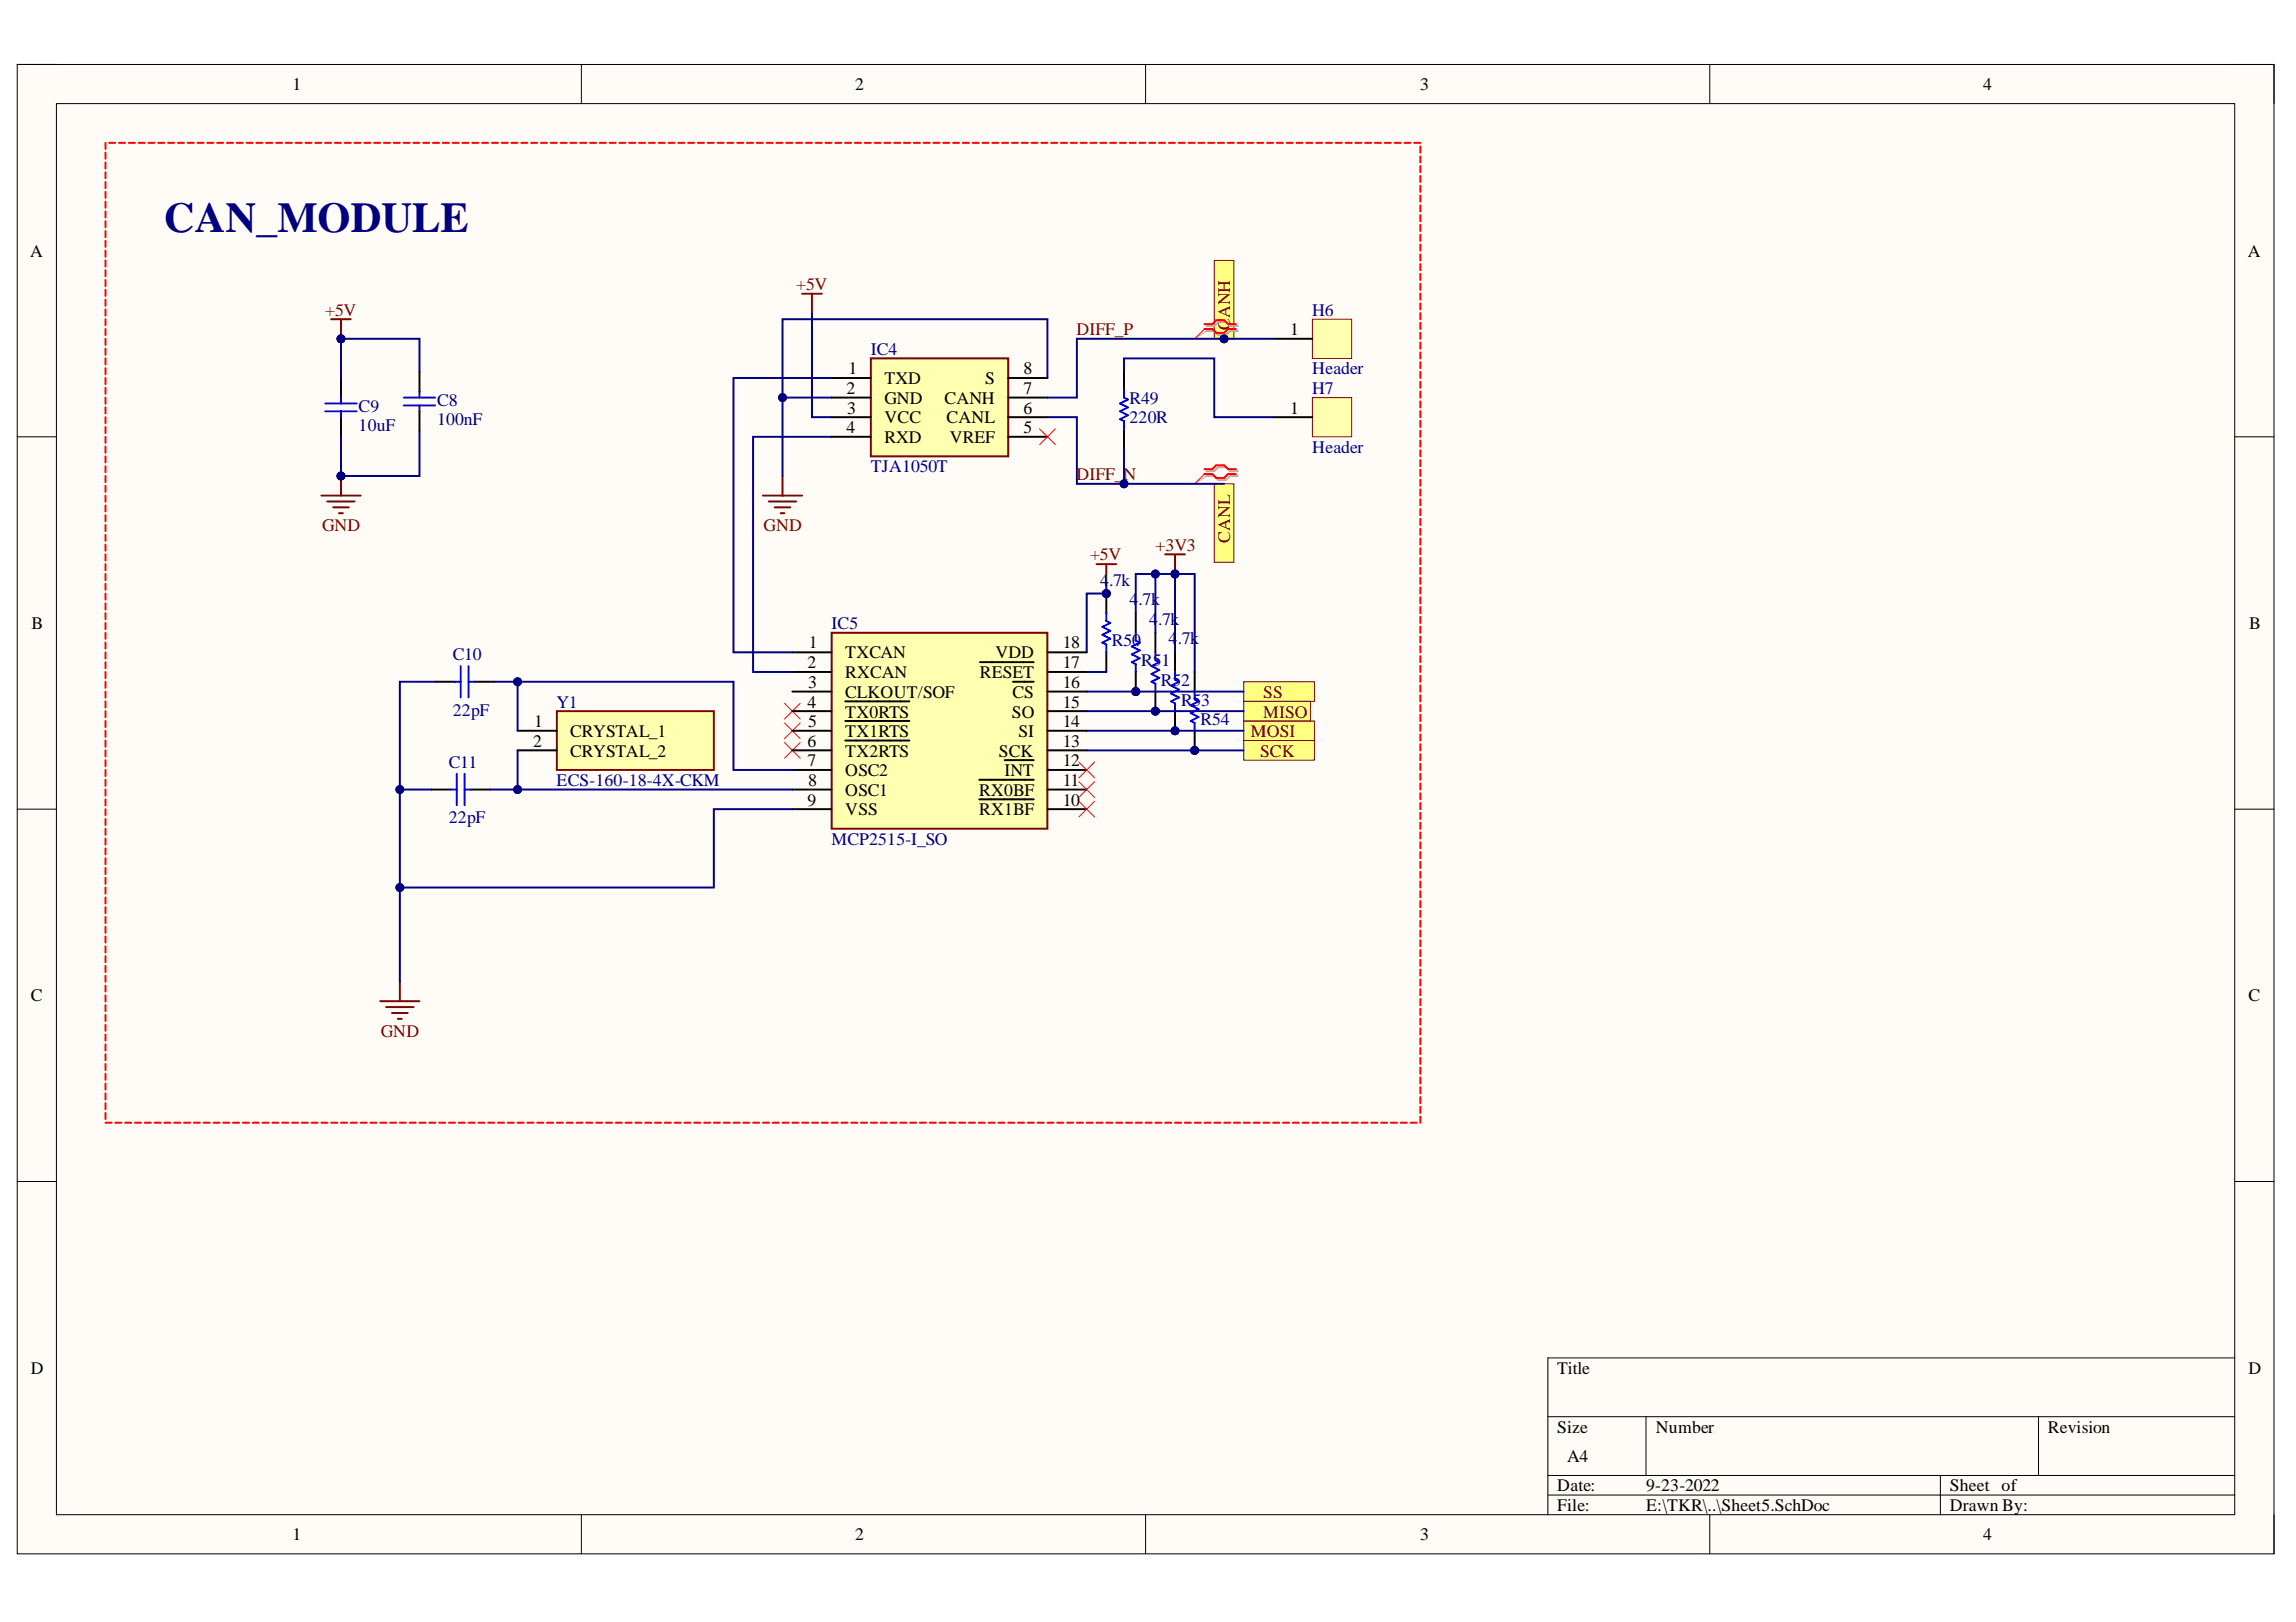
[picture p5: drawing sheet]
<svg xmlns="http://www.w3.org/2000/svg" width="297mm" height="210mm" viewBox="0 0 297 210" stroke-linecap="round" stroke-linejoin="round" font-family="sans-serif">
<defs><g id="words">
<text font-size="5.5" fill="#000080" x="21.2" y="30">CAN_MODULE</text>
<g font-size="2.3">
<text x="37.9" y="11.6">1</text>
<text x="110.6" y="11.6">2</text>
<text x="183.7" y="11.6">3</text>
<text x="256.6" y="11.6">4</text>
<text x="3.9" y="33.3">A</text>
<text x="290.8" y="33.3">A</text>
<text x="166.9" y="43.4">1</text>
<text x="109.5" y="51">2</text>
<text x="109.6" y="53.5">3</text>
<text x="109.8" y="48.5">1</text>
<text x="114.4" y="49.7">TXD</text>
<text x="114.4" y="52.3">GND</text>
<text x="122.2" y="52.3">CANH</text>
<text x="127.4" y="49.7">S</text>
<text x="132.4" y="48.5">8</text>
<text x="132.4" y="51">7</text>
<text x="132.4" y="53.5">6</text>
<text x="166.9" y="53.5">1</text>
<text x="109.5" y="56.1">4</text>
<text x="114.4" y="54.8">VCC</text>
<text x="114.4" y="57.3">RXD</text>
<text x="122.5" y="54.8">CANL</text>
<text x="122.9" y="57.3">VREF</text>
<text x="132.4" y="56.1">5</text>
<text x="4.1" y="81.4">B</text>
<text x="104.6" y="83.9">1</text>
<text x="137.5" y="83.9">18</text>
<text x="291" y="81.4">B</text>
<text x="104.5" y="86.4">2</text>
<text x="104.5" y="89.1">3</text>
<text x="109.4" y="85.2">TXCAN</text>
<text x="109.4" y="87.7">RXCAN</text>
<text x="126.8" y="87.7">RESET</text>
<text x="128.8" y="85.2">VDD</text>
<text x="137.5" y="86.4">17</text>
<text x="137.5" y="89.1">16</text>
<text x="69.1" y="94.1">1</text>
<text x="73.8" y="95.4">CRYSTAL_1</text>
<text x="104.5" y="91.6">4</text>
<text x="104.5" y="94.1">5</text>
<text x="109.4" y="90.3">CLKOUT/SOF</text>
<text x="109.4" y="92.9">TX0RTS</text>
<text x="109.4" y="95.4">TX1RTS</text>
<text x="130.9" y="92.9">SO</text>
<text x="131" y="90.3">CS</text>
<text x="131.7" y="95.4">SI</text>
<text x="137.5" y="91.6">15</text>
<text x="137.5" y="94.1">14</text>
<text x="69" y="96.7">2</text>
<text x="73.8" y="97.9">CRYSTAL_2</text>
<text x="104.5" y="96.7">6</text>
<text x="104.5" y="99.2">7</text>
<text x="104.5" y="101.7">8</text>
<text x="109.4" y="97.9">TX2RTS</text>
<text x="109.4" y="100.5">OSC2</text>
<text x="129.2" y="97.9">SCK</text>
<text x="130" y="100.5">INT</text>
<text x="137.5" y="96.7">13</text>
<text x="137.5" y="99.2">12</text>
<text x="137.5" y="101.7">11</text>
<text x="104.5" y="104.3">9</text>
<text x="109.4" y="103">OSC1</text>
<text x="109.4" y="105.5">VSS</text>
<text x="126.7" y="103">RX0BF</text>
<text x="126.7" y="105.5">RX1BF</text>
<text x="137.5" y="104.3">10</text>
<text x="4" y="129.6">C</text>
<text x="290.9" y="129.6">C</text>
<text x="4" y="177.8">D</text>
<text x="201.5" y="177.8">Title</text>
<text x="290.9" y="177.8">D</text>
<text x="201.5" y="185.4">Size</text>
<text x="214.2" y="185.4">Number</text>
<text x="264.9" y="185.4">Revision</text>
<text x="202.7" y="189.2">A4</text>
<text x="201.5" y="193">Date:</text>
<text x="201.5" y="195.5">File:</text>
<text x="213" y="193">9-23-2022</text>
<text x="213" y="195.5">E:\TKR\..\Sheet5.SchDoc</text>
<text x="252.3" y="193">Sheet of</text>
<text x="252.3" y="195.5">Drawn By:</text>
<text x="37.9" y="199.3">1</text>
<text x="110.6" y="199.3">2</text>
<text x="183.7" y="199.3">3</text>
<text x="256.6" y="199.3">4</text>
</g>
<g font-size="2.3" fill="#800000">
<text x="42.1" y="40.9">+5V</text>
<text x="103" y="37.6">+5V</text>
<text x="139.3" y="43.4">DIFF_P</text>
<text x="159.1" y="42.7" transform="rotate(-90 159.1 42.7)">CANH</text>
<text x="139.3" y="62.1">DIFF_N</text>
<text x="41.7" y="68.7">GND</text>
<text x="98.8" y="68.7">GND</text>
<text x="149.5" y="71.2">+3V3</text>
<text x="159.1" y="70.2" transform="rotate(-90 159.1 70.2)">CANL</text>
<text x="141" y="72.5">+5V</text>
<text x="161.8" y="95.4">MOSI</text>
<text x="163.4" y="90.3">SS</text>
<text x="163.4" y="92.9">MISO</text>
<text x="163" y="97.9">SCK</text>
<text x="49.3" y="134.1">GND</text>
</g>
<g font-size="2.3" fill="#000080">
<text x="169.8" y="40.9">H6</text>
<text x="112.6" y="45.9">IC4</text>
<text x="46.4" y="53.3">C9</text>
<text x="56.5" y="52.5">C8</text>
<text x="146.1" y="52.3">R49</text>
<text x="169.8" y="48.5">Header</text>
<text x="169.8" y="51">H7</text>
<text x="46.4" y="55.8">10uF</text>
<text x="56.5" y="55">100nF</text>
<text x="146.1" y="54.8">220R</text>
<text x="169.8" y="58.6">Header</text>
<text x="112.6" y="61.1">TJA1050T</text>
<text x="142.3" y="75.8">4.7k</text>
<text x="107.6" y="81.4">IC5</text>
<text x="143.8" y="83.7">R50</text>
<text x="146.1" y="78.3">4</text>
<text x="147.3" y="78.3">.7k</text>
<text x="148.6" y="80.9">4</text>
<text x="149.8" y="80.9">.7k</text>
<text x="151.2" y="83.4">4</text>
<text x="152.4" y="83.4">.7k</text>
<text x="58.6" y="85.4">C10</text>
<text x="147.6" y="86.2">R51</text>
<text x="150.2" y="88.8">R52</text>
<text x="58.6" y="92.6">22pF</text>
<text x="72" y="91.6">Y1</text>
<text x="152.8" y="91.3">R53</text>
<text x="155.3" y="93.9">R54</text>
<text x="58.1" y="99.4">C11</text>
<text x="72" y="101.7">ECS-160-18-4X-CKM</text>
<text x="58.1" y="106.5">22pF</text>
<text x="107.6" y="109.3">MCP2515-I_SO</text>
</g>
</g></defs>
<path d="M2.2 8.3h292v192.8h-292z" fill-rule="evenodd" fill="#fffcf8"/>
<path d="M2.2 8.3h292v192.8h-292z" fill="none" stroke="#000" stroke-width=".13"/>
<path d="M7.3 13.4h281.8v182.6h-281.8z" fill-rule="evenodd" fill="#fffcf8"/>
<g fill="none" stroke="#000" stroke-width=".13">
<path d="M2.2 8.3h5.1M7.3 13.4h281.8v182.6h-281.8zM75.2 8.3v5.1M148.2 8.3v5.1M221.2 8.3v5.1M289.1 8.3h5.1v5.1M2.2 56.5h5.1M289.1 56.5h5.1M2.2 104.7h5.1M289.1 104.7h5.1M2.2 152.9h5.1M289.1 152.9h5.1"/>
<path d="M289.1 175.7h-88.8v20.3M75.2 196v5.1M148.2 196v5.1M200.3 183.3h88.8M200.3 190.9h88.8M200.3 193.5h88.8M212.9 183.3v7.6M221.2 196v5.1M251 190.9v5.1M263.7 183.3v7.6M294.2 196v5.1"/>
</g>
<path d="M41.6 64.1h5.1M42.3 64.9h3.6M43.1 65.7h2M43.9 66.4h.5M44.1 61.6v2.5" fill="none" stroke="#800000" stroke-width=".25"/>
<circle cx="44.1" cy="61.6" r=".51" fill="#000080"/>
<circle cx="44.1" cy="61.6" r=".51" fill="none" stroke="#000080" stroke-width=".13"/>
<path d="M103.8 38h2.5M105 38v2.5M42.8 41.3h2.6M44.1 41.3v2.5M141.9 73h2.5M143.1 73v2.5M49.2 129.6h5.1M50 130.3h3.5M50.7 131.1h2M51.5 131.8h.5M51.7 127v2.6" fill="none" stroke="#800000" stroke-width=".25"/>
<circle cx="44.1" cy="43.8" r=".51" fill="#000080"/>
<circle cx="44.1" cy="43.8" r=".51" fill="none" stroke="#000080" stroke-width=".13"/>
<path d="M160.9 88.2h9.1v2.6h-9.1z" fill-rule="evenodd" fill="#ffff80"/>
<path d="M160.9 88.2h9.1v2.6h-9.1z" fill="none" stroke="#800000" stroke-width=".13"/>
<path d="M160.9 95.8h9.1v2.6h-9.1z" fill-rule="evenodd" fill="#ffff80"/>
<path d="M160.9 95.8h9.1v2.6h-9.1z" fill="none" stroke="#800000" stroke-width=".13"/>
<path d="M160.9 93.3h9.1v2.5h-9.1z" fill-rule="evenodd" fill="#ffff80"/>
<path d="M160.9 93.3h9.1v2.5h-9.1z" fill="none" stroke="#800000" stroke-width=".13"/>
<path d="M160.9 90.8h8.6v2.5h-8.6z" fill-rule="evenodd" fill="#ffff80"/>
<path d="M160.9 90.8h8.6v2.5h-8.6z" fill="none" stroke="#800000" stroke-width=".13"/>
<path d="M157.1 33.7h2.5v10.1h-2.5z" fill-rule="evenodd" fill="#ffff80"/>
<path d="M157.1 33.7h2.5v10.1h-2.5z" fill="none" stroke="#800000" stroke-width=".13"/>
<circle cx="158.4" cy="43.8" r=".51" fill="#000080"/>
<circle cx="158.4" cy="43.8" r=".51" fill="none" stroke="#000080" stroke-width=".13"/>
<path d="M157.1 62.6h2.5v10.2h-2.5z" fill-rule="evenodd" fill="#ffff80"/>
<path d="M157.1 62.6h2.5v10.2h-2.5z" fill="none" stroke="#800000" stroke-width=".13"/>
<path d="M101.5 91l2 2M101.5 93.6l2 2M101.5 96.1l2 2M103.5 91l-2 2M103.5 93.6l-2 2M103.5 96.1l-2 2" fill="none" stroke="#f00" stroke-width=".13"/>
<g fill="none" stroke="#f00" stroke-width=".25">
<path d="M13.6 18.5v.8M13.6 19.8v.7M14.1 18.5h.8M15.4 18.5h.8M16.7 18.5h.8M17.9 18.5h.8M19.2 18.5h.8M20.5 18.5h.8M21.7 18.5h.8M23 18.5h.8M24.3 18.5h.8M25.5 18.5h.8"/>
<path d="M26.8 18.5h.8M28.1 18.5h.8M29.4 18.5h.7M30.6 18.5h.8M31.9 18.5h.8M33.2 18.5h.8M34.4 18.5h.8M35.7 18.5h.8M37 18.5h.8M38.2 18.5h.8M39.5 18.5h.8M40.8 18.5h.8"/>
<path d="M42 18.5h.8M43.3 18.5h.8M44.6 18.5h.8M45.9 18.5h.8M47.1 18.5h.8M48.4 18.5h.8M49.7 18.5h.8M50.9 18.5h.8M52.2 18.5h.8M53.5 18.5h.8M54.7 18.5h.8M56 18.5h.8"/>
<path d="M57.3 18.5h.8M58.6 18.5h.7M59.8 18.5h.8M61.1 18.5h.8M62.4 18.5h.8M63.6 18.5h.8M64.9 18.5h.8M66.2 18.5h.8M67.4 18.5h.8M68.7 18.5h.8M70 18.5h.8M71.2 18.5h.8"/>
<path d="M72.5 18.5h.8M73.8 18.5h.8M75.1 18.5h.7M76.3 18.5h.8M77.6 18.5h.8M78.9 18.5h.8M80.1 18.5h.8M81.4 18.5h.8M82.7 18.5h.8M83.9 18.5h.8M85.2 18.5h.8M86.5 18.5h.8"/>
<path d="M87.8 18.5h.7M89 18.5h.8M90.3 18.5h.8M91.6 18.5h.8M92.8 18.5h.8M94.1 18.5h.8M95.4 18.5h.8M96.6 18.5h.8M97.9 18.5h.8M99.2 18.5h.8M100.4 18.5h.8M101.7 18.5h.8"/>
<path d="M103 18.5h.8M104.3 18.5h.7M105.5 18.5h.8M106.8 18.5h.8M108.1 18.5h.8M109.3 18.5h.8M110.6 18.5h.8M111.9 18.5h.8M113.1 18.5h.8M114.4 18.5h.8M115.7 18.5h.8M116.9 18.5h.8"/>
<path d="M118.2 18.5h.8M119.5 18.5h.8M120.8 18.5h.7M122 18.5h.8M123.3 18.5h.8M124.6 18.5h.8M125.8 18.5h.8M127.1 18.5h.8M128.4 18.5h.8M129.6 18.5h.8M130.9 18.5h.8M132.2 18.5h.8"/>
<path d="M133.4 18.5h.8M134.7 18.5h.8M136 18.5h.8M137.3 18.5h.7M138.5 18.5h.8M139.8 18.5h.8M141.1 18.5h.8M142.3 18.5h.8M143.6 18.5h.8M144.9 18.5h.8M146.1 18.5h.8M147.4 18.5h.8"/>
<path d="M148.7 18.5h.8M149.9 18.5h.8M151.2 18.5h.8M152.5 18.5h.8M153.8 18.5h.8M155 18.5h.8M156.3 18.5h.8M157.6 18.5h.8M158.8 18.5h.8M160.1 18.5h.8M161.4 18.5h.8M162.6 18.5h.8"/>
<path d="M163.9 18.5h.8M165.2 18.5h.8M166.5 18.5h.7M167.7 18.5h.8M169 18.5h.8M170.3 18.5h.8M171.5 18.5h.8M172.8 18.5h.8M174.1 18.5h.8M175.3 18.5h.8M176.6 18.5h.8M177.9 18.5h.8"/>
<path d="M179.1 18.5h.8M180.4 18.5h.8M181.7 18.5h.8M183 18.5h.8M183.8 19v.8M13.6 21v.8M13.6 22.3v.8M13.6 23.6v.7M13.6 24.8v.8M13.6 26.1v.8M13.6 27.4v.8M13.6 28.6v.8"/>
<path d="M13.6 29.9v.8M13.6 31.2v.8M13.6 32.4v.8M13.6 33.7v.8M13.6 35v.8M13.6 36.2v.8M13.6 37.5v.8M13.6 38.8v.8M183.8 20.2v.8M183.8 21.5v.8M183.8 22.8v.8M183.8 24v.8"/>
<path d="M183.8 25.3v.8M183.8 26.6v.8M183.8 27.8v.8M183.8 29.1v.8M183.8 30.4v.8M183.8 31.6v.8M183.8 32.9v.8M183.8 34.2v.8M183.8 35.4v.8M183.8 36.7v.8M183.8 38v.8M183.8 39.3v.7"/>
<path d="M13.6 40v.8M13.6 41.3v.8M13.6 42.6v.8M13.6 43.8v.8M13.6 45.1v.8M13.6 46.4v.8M13.6 47.6v.8M13.6 48.9v.8M13.6 50.2v.8M13.6 51.5v.7M13.6 52.7v.8M13.6 54v.8"/>
<path d="M13.6 55.3v.8M13.6 56.5v.8M13.6 57.8v.8M13.6 59.1v.8M183.8 40.5v.8M183.8 41.8v.8M183.8 43.1v.7M183.8 44.3v.8M183.8 45.6v.8M183.8 46.9v.8M183.8 48.1v.8M183.8 49.4v.8"/>
<path d="M183.8 50.7v.8M183.8 51.9v.8M183.8 53.2v.8M183.8 54.5v.8M183.8 55.7v.8M183.8 57v.8M183.8 58.3v.8M183.8 59.5v.8M13.6 60.3v.8M13.6 61.6v.8M13.6 62.9v.8M13.6 64.1v.8"/>
<path d="M13.6 65.4v.8M13.6 66.7v.8M13.6 67.9v.8M13.6 69.2v.8M13.6 70.5v.8M13.6 71.7v.8M13.6 73v.8M13.6 74.3v.8M13.6 75.5v.8M13.6 76.8v.8M13.6 78.1v.8M13.6 79.4v.7"/>
<path d="M183.8 60.8v.8M183.8 62.1v.8M183.8 63.3v.8M183.8 64.6v.8M183.8 65.9v.8M183.8 67.2v.7M183.8 68.4v.8M183.8 69.7v.8M183.8 71v.7M183.8 72.2v.8M183.8 73.5v.8M183.8 74.8v.8"/>
<path d="M183.8 76v.8M183.8 77.3v.8M183.8 78.6v.8M183.8 79.8v.8M13.6 80.6v.8M13.6 81.9v.8M13.6 83.2v.7M13.6 84.4v.8M13.6 85.7v.8M13.6 87v.8M13.6 88.2v.8M13.6 89.5v.8"/>
<path d="M13.6 90.8v.8M13.6 92v.8M13.6 93.3v.8M13.6 94.6v.8M13.6 95.8v.8M13.6 97.1v.8M13.6 98.4v.8M13.6 99.6v.8M183.8 81.1v.8M183.8 82.4v.8M183.8 83.6v.8M183.8 84.9v.8"/>
<path d="M183.8 86.2v.8M183.8 87.4v.8M183.8 88.7v.8M183.8 90v.8M183.8 91.2v.8M183.8 92.5v.8M183.8 93.8v.8M183.8 95v.8M183.8 96.3v.8M183.8 97.6v.8M183.8 98.9v.7M13.6 100.9v.8"/>
<path d="M13.6 102.2v.8M13.6 103.4v.8M13.6 104.7v.8M13.6 106v.8M13.6 107.2v.8M13.6 108.5v.8M13.6 109.8v.8M13.6 111.1v.7M13.6 112.3v.8M13.6 113.6v.8M13.6 114.9v.8M13.6 116.1v.8"/>
<path d="M13.6 117.4v.8M13.6 118.7v.8M13.6 119.9v.8M183.8 100.1v.8M183.8 101.4v.8M183.8 102.7v.7M183.8 103.9v.8M183.8 105.2v.8M183.8 106.5v.8M183.8 107.7v.8M183.8 109v.8M183.8 110.3v.8"/>
<path d="M183.8 111.5v.8M183.8 112.8v.8M183.8 114.1v.8M183.8 115.3v.8M183.8 116.6v.8M183.8 117.9v.8M183.8 119.1v.8M13.6 121.2v.8M13.6 122.5v.8M13.6 123.7v.8M13.6 125v.8M13.6 126.3v.8"/>
<path d="M13.6 127.5v.8M13.6 128.8v.8M13.6 130.1v.8M13.6 131.3v.8M13.6 132.6v.8M13.6 133.9v.8M13.6 135.1v.8M13.6 136.4v.8M13.6 137.7v.8M13.6 139v.7M183.8 120.4v.8M183.8 121.7v.8"/>
<path d="M183.8 122.9v.8M183.8 124.2v.8M183.8 125.5v.8M183.8 126.8v.7M183.8 128v.8M183.8 129.3v.8M183.8 130.6v.7M183.8 131.8v.8M183.8 133.1v.8M183.8 134.4v.8M183.8 135.6v.8M183.8 136.9v.8"/>
<path d="M183.8 138.2v.8M183.8 139.4v.8M13.6 140.2v.8M13.6 141.5v.8M13.6 142.8v.7M13.6 144v.8M13.6 145.3h.8M14.9 145.3h.8M16.2 145.3h.8M17.5 145.3h.7M18.7 145.3h.8M20 145.3h.8"/>
<path d="M21.3 145.3h.8M22.5 145.3h.8M23.8 145.3h.8M25.1 145.3h.8M26.3 145.3h.8M27.6 145.3h.8M28.9 145.3h.8M30.1 145.3h.8M31.4 145.3h.8M32.7 145.3h.8M34 145.3h.7M35.2 145.3h.8"/>
<path d="M36.5 145.3h.8M37.8 145.3h.8M39 145.3h.8M40.3 145.3h.8M41.6 145.3h.8M42.8 145.3h.8M44.1 145.3h.8M45.4 145.3h.8M46.7 145.3h.7M47.9 145.3h.8M49.2 145.3h.8M50.5 145.3h.8"/>
<path d="M51.7 145.3h.8M53 145.3h.8M54.3 145.3h.8M55.5 145.3h.8M56.8 145.3h.8M58.1 145.3h.8M59.3 145.3h.8M60.6 145.3h.8M61.9 145.3h.8M63.2 145.3h.7M64.4 145.3h.8M65.7 145.3h.8"/>
<path d="M67 145.3h.8M68.2 145.3h.8M69.5 145.3h.8M70.8 145.3h.8M72 145.3h.8M73.3 145.3h.8M74.6 145.3h.8M75.8 145.3h.8M77.1 145.3h.8M78.4 145.3h.8M79.7 145.3h.8M80.9 145.3h.8"/>
<path d="M82.2 145.3h.8M83.5 145.3h.8M84.7 145.3h.8M86 145.3h.8M87.3 145.3h.8M88.5 145.3h.8M89.8 145.3h.8M91.1 145.3h.8M92.4 145.3h.7M93.6 145.3h.8M94.9 145.3h.8M96.2 145.3h.8"/>
<path d="M97.4 145.3h.8M98.7 145.3h.8M100 145.3h.8M101.2 145.3h.8M102.5 145.3h.8M103.8 145.3h.8M105 145.3h.8M106.3 145.3h.8M107.6 145.3h.8M108.9 145.3h.7M110.1 145.3h.8M111.4 145.3h.8"/>
<path d="M112.7 145.3h.8M113.9 145.3h.8M115.2 145.3h.8M116.5 145.3h.8M117.7 145.3h.8M119 145.3h.8M120.3 145.3h.8M121.5 145.3h.8M122.8 145.3h.8M124.1 145.3h.8M125.4 145.3h.7M126.6 145.3h.8"/>
<path d="M127.9 145.3h.8M129.2 145.3h.8M130.4 145.3h.8M131.7 145.3h.8M133 145.3h.8M134.2 145.3h.8M135.5 145.3h.8M136.8 145.3h.8M138 145.3h.8M139.3 145.3h.8M140.6 145.3h.8M141.9 145.3h.7"/>
<path d="M143.1 145.3h.8M144.4 145.3h.8M145.7 145.3h.8M146.9 145.3h.8M148.2 145.3h.8M149.5 145.3h.8M150.7 145.3h.8M152 145.3h.8M153.3 145.3h.8M154.6 145.3h.7M155.8 145.3h.8M157.1 145.3h.8"/>
<path d="M158.4 145.3h.8M159.6 145.3h.8M160.9 145.3h.8M162.2 145.3h.8M163.4 145.3h.8M164.7 145.3h.8M166 145.3h.8M167.2 145.3h.8M168.5 145.3h.8M169.8 145.3h.8M171.1 145.3h.7M172.3 145.3h.8"/>
<path d="M173.6 145.3h.8M174.9 145.3h.8M176.1 145.3h.8M177.4 145.3h.8M178.7 145.3h.8M179.9 145.3h.8M181.2 145.3h.8M182.5 145.3h.8M183.8 140.7v.8M183.8 142v.8M183.8 143.2v.8M183.8 144.5v.8"/>
</g>
<path d="M44.1 48.9v2.6M44.1 54v2.5M54.3 48.2v2.5M54.3 53.2v2.6M145.4 47.9v2.5M145.4 55.5v2.5M56.3 88.2h2.5M61.4 88.2h2.5M55.8 102.2h2.5M60.9 102.2h2.5" fill="none" stroke="#000" stroke-width=".25"/>
<g fill="none" stroke="#00f" stroke-width=".25">
<path d="M42.1 53.2h4M42.1 52.2h4M44.1 51.5v.7M44.1 53.2v.8M52.2 52.5h4.1M52.2 51.5h4.1M54.3 50.7v.8M54.3 52.5v.7M145.4 50.4v1.1l.5 .2-1 .5 1 .5-1 .5 1 .5-1 .5 .5 .3v1M58.8 88.2h.8M59.6 86.2v4.1M60.6 86.2v4.1"/>
<path d="M60.6 88.2h.8M58.3 102.2h.8M59.1 100.1v4.1M60.1 100.1v4.1M60.1 102.2h.8"/>
</g>
<circle cx="143.1" cy="76.8" r=".51" fill="#000080"/>
<circle cx="143.1" cy="76.8" r=".51" fill="none" stroke="#000080" stroke-width=".13"/>
<path d="M143.1 76.8v2.6M143.1 84.4v2.6" fill="none" stroke="#000" stroke-width=".25"/>
<circle cx="143.1" cy="76.8" r=".51" fill="#000080"/>
<circle cx="143.1" cy="76.8" r=".51" fill="none" stroke="#000080" stroke-width=".13"/>
<path d="M143.1 79.4v1l.5 .2-1 .5 1 .5-1 .5 1 .5-1 .6 .5 .2v1" fill="none" stroke="#00f" stroke-width=".25"/>
<path d="M107.6 81.9h27.9v25.3h-27.9z" fill-rule="evenodd" fill="#ffffb0"/>
<path d="M107.6 81.9h27.9v25.3h-27.9z" fill="none" stroke="#800000" stroke-width=".25"/>
<g fill="none" stroke="#000" stroke-width=".25">
<path d="M102.5 84.4h5.1M102.5 87h5.1M102.5 89.5h5.1M102.5 92h5.1M102.5 94.6h5.1M102.5 97.1h5.1M102.5 99.6h5.1M109.4 90.8h8.2M109.4 93.3h8.2M109.4 95.8h8.2M126.8 85.7h6.9M130 98.4h3.7"/>
<path d="M131.1 88.2h2.6M135.5 84.4h5.1M135.5 87h5.1M135.5 89.5h5.1M135.5 92h5.1M135.5 94.6h5.1M135.5 97.1h5.1M135.5 99.6h5.1M102.5 102.2h5.1M102.5 104.7h5.1M126.7 100.9h7M126.7 103.4h7"/>
<path d="M135.5 102.2h5.1M135.5 104.7h5.1"/>
</g>
<path d="M139.6 98.6l2 2.1M141.6 98.6l-2 2.1M139.6 101.2l2 2M139.6 103.7l2 2M141.6 101.2l-2 2M141.6 103.7l-2 2" fill="none" stroke="#f00" stroke-width=".13"/>
<path d="M112.7 46.4h17.7v12.7h-17.7z" fill-rule="evenodd" fill="#ffffb0"/>
<path d="M112.7 46.4h17.7v12.7h-17.7zM98.7 64.1h5.1M99.5 64.9h3.5M100.2 65.7h2.1M101 66.4h.5M101.2 61.6v2.5" fill="none" stroke="#800000" stroke-width=".25"/>
<path d="M107.6 48.9h5.1M107.6 51.5h5.1M107.6 54h5.1M107.6 56.5h5.1M130.4 48.9h5.1M130.4 51.5h5.1M130.4 54h5.1M130.4 56.5h5.1" fill="none" stroke="#000" stroke-width=".25"/>
<path d="M134.5 55.5l2 2M136.5 55.5l-2 2" fill="none" stroke="#f00" stroke-width=".13"/>
<path d="M72 92h20.4v7.6h-20.4z" fill-rule="evenodd" fill="#ffffb0"/>
<path d="M72 92h20.4v7.6h-20.4z" fill="none" stroke="#800000" stroke-width=".25"/>
<path d="M67 94.6h5M67 97.1h5" fill="none" stroke="#000" stroke-width=".25"/>
<path d="M156.1 42.2h1l.5-.5h1l.5 .5h1M156.1 42.8h1l.5 .5h1l.5-.5h1M156.1 61h1l.5-.5h1l.5 .5h1M156.1 61.6h1l.5 .5h1l.5-.5h1" fill="none" stroke="#d0a19e" stroke-width=".25"/>
<path d="M156.1 42.8l-1.5 1M156.1 61.6l-1.5 1" fill="none" stroke="#d0a19e" stroke-width=".13"/>
<path d="M155.8 41.9h1l.5-.5h1.1l.5 .5h1M155.8 42.6h1l.5 .5h1.1l.5-.5h1M155.8 60.7h1l.5-.5h1.1l.5 .5h1M155.8 61.3h1l.5 .5h1.1l.5-.5h1" fill="none" stroke="#f00" stroke-width=".25"/>
<path d="M155.8 42.6l-1.2 1.2M155.8 61.3l-1.2 1.3" fill="none" stroke="#f00" stroke-width=".13"/>
<path d="M54.3 55.8v5.8h-10.2" fill="none" stroke="#000080" stroke-width=".25"/>
<circle cx="44.1" cy="61.6" r=".51" fill="#000080"/>
<circle cx="44.1" cy="61.6" r=".51" fill="none" stroke="#000080" stroke-width=".13"/>
<path d="M44.1 43.8h10.2v4.4" fill="none" stroke="#000080" stroke-width=".25"/>
<circle cx="44.1" cy="43.8" r=".51" fill="#000080"/>
<circle cx="44.1" cy="43.8" r=".51" fill="none" stroke="#000080" stroke-width=".13"/>
<path d="M102.5 104.7h-10.1v10.2h-40.7" fill="none" stroke="#000080" stroke-width=".25"/>
<circle cx="51.7" cy="114.9" r=".51" fill="#000080"/>
<circle cx="51.7" cy="114.9" r=".51" fill="none" stroke="#000080" stroke-width=".13"/>
<path d="M51.7 102.2h4.1" fill="none" stroke="#000080" stroke-width=".25"/>
<circle cx="51.7" cy="102.2" r=".51" fill="#000080"/>
<circle cx="51.7" cy="102.2" r=".51" fill="none" stroke="#000080" stroke-width=".13"/>
<path d="M56.3 88.2h-4.6v38.8" fill="none" stroke="#000080" stroke-width=".25"/>
<circle cx="51.7" cy="114.9" r=".51" fill="#000080"/>
<circle cx="51.7" cy="114.9" r=".51" fill="none" stroke="#000080" stroke-width=".13"/>
<circle cx="51.7" cy="102.2" r=".51" fill="#000080"/>
<circle cx="51.7" cy="102.2" r=".51" fill="none" stroke="#000080" stroke-width=".13"/>
<path d="M63.4 102.2h3.6" fill="none" stroke="#000080" stroke-width=".25"/>
<circle cx="67" cy="102.2" r=".51" fill="#000080"/>
<circle cx="67" cy="102.2" r=".51" fill="none" stroke="#000080" stroke-width=".13"/>
<path d="M63.9 88.2h3.1v6.4" fill="none" stroke="#000080" stroke-width=".25"/>
<circle cx="67" cy="88.2" r=".51" fill="#000080"/>
<circle cx="67" cy="88.2" r=".51" fill="none" stroke="#000080" stroke-width=".13"/>
<path d="M67 97.1v5.1h35.5" fill="none" stroke="#000080" stroke-width=".25"/>
<circle cx="67" cy="102.2" r=".51" fill="#000080"/>
<circle cx="67" cy="102.2" r=".51" fill="none" stroke="#000080" stroke-width=".13"/>
<path d="M67 88.2h27.9v11.4h7.6" fill="none" stroke="#000080" stroke-width=".25"/>
<circle cx="67" cy="88.2" r=".51" fill="#000080"/>
<circle cx="67" cy="88.2" r=".51" fill="none" stroke="#000080" stroke-width=".13"/>
<path d="M107.6 48.9h-12.7v35.5h7.6M107.6 56.5h-10.2v30.5h5.1M107.6 51.5h-6.4v10.1" fill="none" stroke="#000080" stroke-width=".25"/>
<circle cx="101.2" cy="51.5" r=".51" fill="#000080"/>
<circle cx="101.2" cy="51.5" r=".51" fill="none" stroke="#000080" stroke-width=".13"/>
<path d="M135.5 48.9v-7.6h-34.3v10.2" fill="none" stroke="#000080" stroke-width=".25"/>
<circle cx="101.2" cy="51.5" r=".51" fill="#000080"/>
<circle cx="101.2" cy="51.5" r=".51" fill="none" stroke="#000080" stroke-width=".13"/>
<path d="M105 40.5v13.5h2.6M135.5 54h3.8v8.6h19.1" fill="none" stroke="#000080" stroke-width=".25"/>
<circle cx="145.4" cy="62.6" r=".51" fill="#000080"/>
<circle cx="145.4" cy="62.6" r=".51" fill="none" stroke="#000080" stroke-width=".13"/>
<path d="M140.6 97.1h20.3" fill="none" stroke="#000080" stroke-width=".25"/>
<circle cx="154.6" cy="97.1" r=".51" fill="#000080"/>
<circle cx="154.6" cy="97.1" r=".51" fill="none" stroke="#000080" stroke-width=".13"/>
<path d="M140.6 94.6h20.3" fill="none" stroke="#000080" stroke-width=".25"/>
<circle cx="152" cy="94.6" r=".51" fill="#000080"/>
<circle cx="152" cy="94.6" r=".51" fill="none" stroke="#000080" stroke-width=".13"/>
<path d="M140.6 92h20.3" fill="none" stroke="#000080" stroke-width=".25"/>
<circle cx="149.5" cy="92" r=".51" fill="#000080"/>
<circle cx="149.5" cy="92" r=".51" fill="none" stroke="#000080" stroke-width=".13"/>
<path d="M140.6 89.5h20.3" fill="none" stroke="#000080" stroke-width=".25"/>
<circle cx="146.9" cy="89.5" r=".51" fill="#000080"/>
<circle cx="146.9" cy="89.5" r=".51" fill="none" stroke="#000080" stroke-width=".13"/>
<path d="M143.1 75.5v1.3h-2.5v7.6M140.6 87h2.5" fill="none" stroke="#000080" stroke-width=".25"/>
<circle cx="143.1" cy="76.8" r=".51" fill="#000080"/>
<circle cx="143.1" cy="76.8" r=".51" fill="none" stroke="#000080" stroke-width=".13"/>
<path d="M44.1 56.5v5.1" fill="none" stroke="#000080" stroke-width=".25"/>
<circle cx="44.1" cy="61.6" r=".51" fill="#000080"/>
<circle cx="44.1" cy="61.6" r=".51" fill="none" stroke="#000080" stroke-width=".13"/>
<path d="M145.4 58v4.6" fill="none" stroke="#000080" stroke-width=".25"/>
<circle cx="145.4" cy="62.6" r=".51" fill="#000080"/>
<circle cx="145.4" cy="62.6" r=".51" fill="none" stroke="#000080" stroke-width=".13"/>
<circle cx="146.9" cy="89.5" r=".51" fill="#000080"/>
<circle cx="146.9" cy="89.5" r=".51" fill="none" stroke="#000080" stroke-width=".13"/>
<path d="M146.9 87v2.5" fill="none" stroke="#000" stroke-width=".25"/>
<circle cx="146.9" cy="89.5" r=".51" fill="#000080"/>
<circle cx="146.9" cy="89.5" r=".51" fill="none" stroke="#000080" stroke-width=".13"/>
<path d="M146.9 79.4v2.5" fill="none" stroke="#000" stroke-width=".25"/>
<path d="M146.9 81.9v1l.5 .3-1 .5 1 .5-1 .5 1 .5-1 .5 .5 .2v1.1" fill="none" stroke="#00f" stroke-width=".25"/>
<circle cx="149.5" cy="92" r=".51" fill="#000080"/>
<circle cx="149.5" cy="92" r=".51" fill="none" stroke="#000080" stroke-width=".13"/>
<path d="M149.5 89.5v2.5" fill="none" stroke="#000" stroke-width=".25"/>
<circle cx="149.5" cy="92" r=".51" fill="#000080"/>
<circle cx="149.5" cy="92" r=".51" fill="none" stroke="#000080" stroke-width=".13"/>
<path d="M149.5 81.9v2.5" fill="none" stroke="#000" stroke-width=".25"/>
<path d="M149.5 84.4v1l.5 .3-1 .5 1 .5-1 .5 1 .5-1 .5 .5 .3v1" fill="none" stroke="#00f" stroke-width=".25"/>
<circle cx="152" cy="94.6" r=".51" fill="#000080"/>
<circle cx="152" cy="94.6" r=".51" fill="none" stroke="#000080" stroke-width=".13"/>
<path d="M152 92v2.6" fill="none" stroke="#000" stroke-width=".25"/>
<circle cx="152" cy="94.6" r=".51" fill="#000080"/>
<circle cx="152" cy="94.6" r=".51" fill="none" stroke="#000080" stroke-width=".13"/>
<path d="M152 84.4v2.6" fill="none" stroke="#000" stroke-width=".25"/>
<path d="M152 87v1l.5 .2-1 .5 1 .5-1 .6 1 .5-1 .5 .5 .2v1" fill="none" stroke="#00f" stroke-width=".25"/>
<circle cx="154.6" cy="97.1" r=".51" fill="#000080"/>
<circle cx="154.6" cy="97.1" r=".51" fill="none" stroke="#000080" stroke-width=".13"/>
<path d="M154.6 94.6v2.5" fill="none" stroke="#000" stroke-width=".25"/>
<circle cx="154.6" cy="97.1" r=".51" fill="#000080"/>
<circle cx="154.6" cy="97.1" r=".51" fill="none" stroke="#000080" stroke-width=".13"/>
<path d="M154.6 87v2.5" fill="none" stroke="#000" stroke-width=".25"/>
<path d="M154.6 89.5v1l.5 .3-1.1 .5 1.1 .5-1.1 .5 1.1 .5-1.1 .5 .6 .3v1" fill="none" stroke="#00f" stroke-width=".25"/>
<path d="M150.7 71.7h2.6M152 71.7v2.6" fill="none" stroke="#800000" stroke-width=".25"/>
<circle cx="152" cy="74.3" r=".51" fill="#000080"/>
<circle cx="152" cy="74.3" r=".51" fill="none" stroke="#000080" stroke-width=".13"/>
<path d="M146.9 79.4v-5.1h7.7v12.7" fill="none" stroke="#000080" stroke-width=".25"/>
<circle cx="149.5" cy="74.3" r=".51" fill="#000080"/>
<circle cx="149.5" cy="74.3" r=".51" fill="none" stroke="#000080" stroke-width=".13"/>
<circle cx="152" cy="74.3" r=".51" fill="#000080"/>
<circle cx="152" cy="74.3" r=".51" fill="none" stroke="#000080" stroke-width=".13"/>
<path d="M152 74.3v10.1" fill="none" stroke="#000080" stroke-width=".25"/>
<circle cx="152" cy="74.3" r=".51" fill="#000080"/>
<circle cx="152" cy="74.3" r=".51" fill="none" stroke="#000080" stroke-width=".13"/>
<path d="M149.5 74.3v7.6" fill="none" stroke="#000080" stroke-width=".25"/>
<circle cx="149.5" cy="74.3" r=".51" fill="#000080"/>
<circle cx="149.5" cy="74.3" r=".51" fill="none" stroke="#000080" stroke-width=".13"/>
<path d="M169.8 41.3h5.1v5.1h-5.1z" fill-rule="evenodd" fill="#ffffb0"/>
<path d="M169.8 41.3h5.1v5.1h-5.1z" fill="none" stroke="#800000" stroke-width=".13"/>
<path d="M164.7 43.8h5.1" fill="none" stroke="#000" stroke-width=".25"/>
<path d="M169.8 51.5h5.1v5h-5.1z" fill-rule="evenodd" fill="#ffffb0"/>
<path d="M169.8 51.5h5.1v5h-5.1z" fill="none" stroke="#800000" stroke-width=".13"/>
<path d="M164.7 54h5.1" fill="none" stroke="#000" stroke-width=".25"/>
<path d="M145.4 47.9v-1.5h11.7v7.6h7.6M164.7 43.8h-25.4v7.7h-3.8" fill="none" stroke="#000080" stroke-width=".25"/>
<circle cx="158.4" cy="43.8" r=".51" fill="#000080"/>
<circle cx="158.4" cy="43.8" r=".51" fill="none" stroke="#000080" stroke-width=".13"/>
<path d="M44.1 43.8v5.1" fill="none" stroke="#000080" stroke-width=".25"/>
<circle cx="44.1" cy="43.8" r=".51" fill="#000080"/>
<circle cx="44.1" cy="43.8" r=".51" fill="none" stroke="#000080" stroke-width=".13"/>
<use href="#words"/>
</svg>
